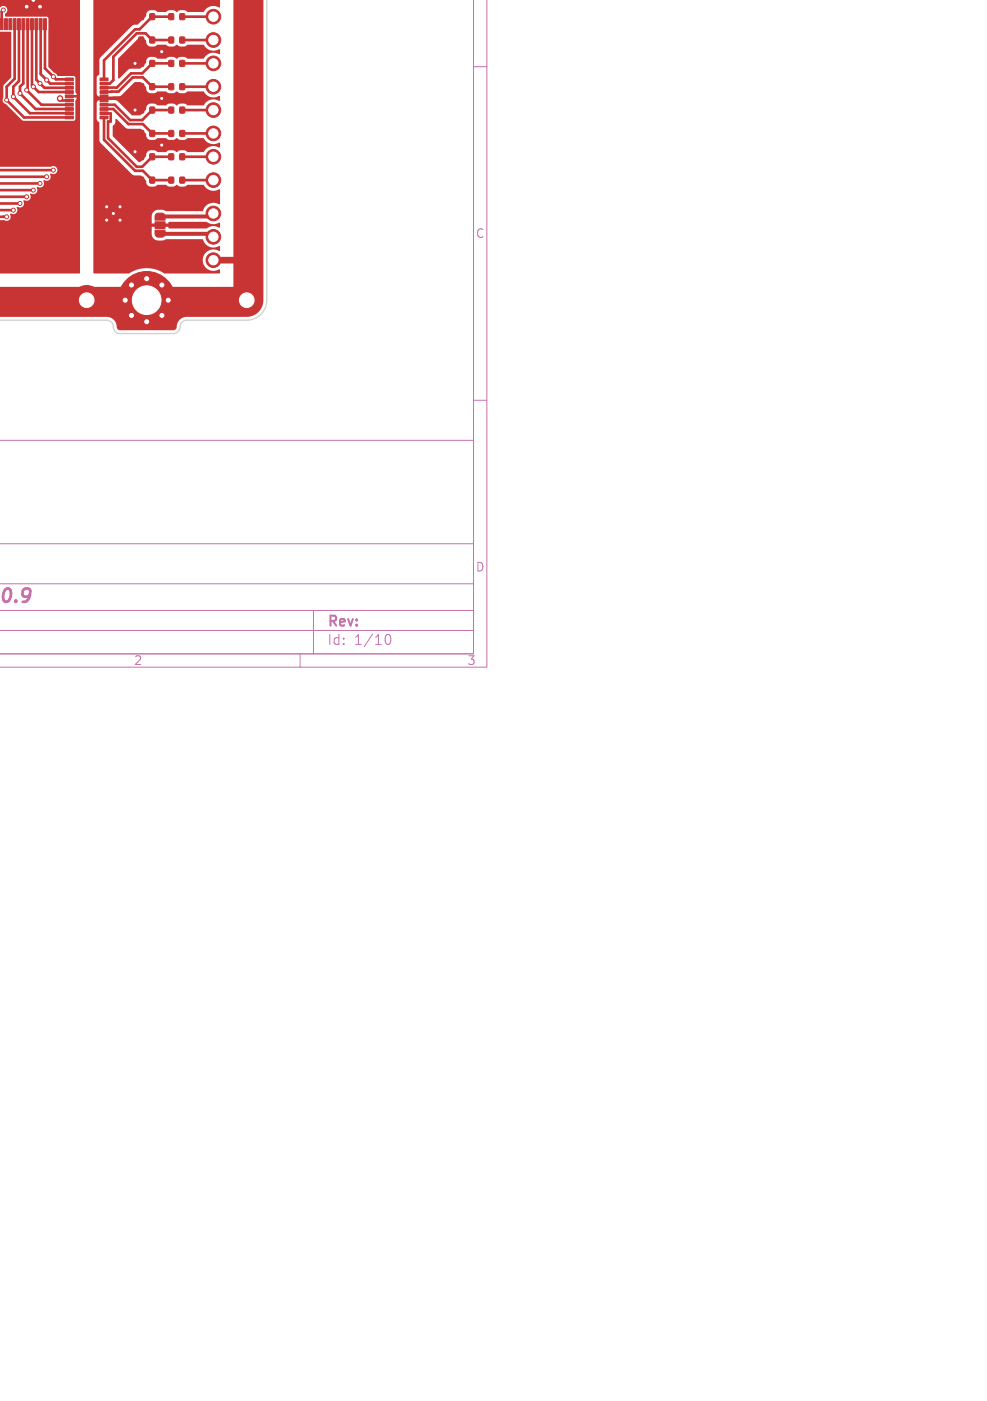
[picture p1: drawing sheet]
<svg xmlns="http://www.w3.org/2000/svg" width="148mm" height="210mm" viewBox="0 0 148 210" stroke-linecap="round" stroke-linejoin="round" font-family="sans-serif">
<defs><g id="words">
<text font-size="2.8" fill="#c872ab" x="0" y="90.9">.0.9</text>
<g font-size="2.1" fill="#c872ab">
<text x="49" y="94.3">Rev:</text>
<text x="49" y="96.9">Id:</text>
<text x="53.1" y="96.9">1/10</text>
</g>
<g font-size="1.8" fill="#c872ab">
<text x="71.3" y="35.9">C</text>
<text x="71.3" y="85.9">D</text>
<text x="20" y="99.9">2</text>
<text x="70" y="99.9">3</text>
</g>
</g></defs>
<path d="M71 0v98h-71h71v-32h-71M73 0v100h-73M71 10h2M71 60h2M0 94.5h71M0 91.5h71M0 87.5h71M0 81.5h71M45 98v2M47 91.5v6.5M57.7 95.7a.55 .55 0 0 1 .4-.6h.1a.94 .94 0 0 1 0 1.5h-.1a.55 .55 0 0 1-.4-.6" fill="none" stroke="#c872ab" stroke-width=".15"/>
<g fill="#c83434" stroke="#c83434" stroke-width=".15">
<path d="M25.3 23.1h.7v.8h-.7z"/>
<path d="M27 23.1h.7v.8h-.7z"/>
<path d="M20.8 5.6h.7v.8h-.7z"/>
<path d="M22.5 5.6h.7v.8h-.7z"/>
<path d="M25.3 12.6h.7v.8h-.7z"/>
<path d="M27 12.6h.7v.8h-.7z"/>
<path d="M20.8 26.6h.7v.8h-.7z"/>
<path d="M22.5 26.6h.7v.8h-.7z"/>
<path d="M20.8 23.1h.7v.8h-.7z"/>
<path d="M22.5 23.1h.7v.8h-.7z"/>
<path d="M20.8 12.6h.7v.8h-.7z"/>
<path d="M22.5 12.6h.7v.8h-.7z"/>
<path d="M0 2.8h.5v1.7h-.5z"/>
<path d="M.7 2.8h.4v1.7h-.4z"/>
<path d="M1.3 2.8h.5v1.7h-.5z"/>
<path d="M2 2.8h.4v1.7h-.4z"/>
<path d="M2.6 2.8h.5v1.7h-.5z"/>
<path d="M3.3 2.8h.4v1.7h-.4z"/>
<path d="M3.9 2.8h.5v1.7h-.5z"/>
<path d="M4.6 2.8h.4v1.7h-.4z"/>
<path d="M5.2 2.8h.5v1.7h-.5z"/>
<path d="M5.9 2.8h.4v1.7h-.4z"/>
<path d="M6.5 2.8h.5v1.7h-.5z"/>
<path d="M25.3 5.6h.7v.8h-.7z"/>
<path d="M27 5.6h.7v.8h-.7z"/>
<path d="M20.8 2.1h.7v.8h-.7z"/>
<path d="M22.5 2.1h.7v.8h-.7z"/>
<path d="M25.3 26.6h.7v.8h-.7z"/>
<path d="M27 26.6h.7v.8h-.7z"/>
<path d="M25.3 19.6h.7v.8h-.7z"/>
<path d="M27 19.6h.7v.8h-.7z"/>
<path d="M20.8 19.6h.7v.8h-.7z"/>
<path d="M22.5 19.6h.7v.8h-.7z"/>
<path d="M15 17.4h1.2v.4h-1.2z"/>
<path d="M15 16.8h1.2v.4h-1.2z"/>
<path d="M15 16.1h1.2v.4h-1.2z"/>
<path d="M15 15.5h1.2v.4h-1.2z"/>
<path d="M15 14.9h1.2v.4h-1.2z"/>
<path d="M15 14.2h1.2v.4h-1.2z"/>
<path d="M15 13.6h1.2v.4h-1.2z"/>
<path d="M15 13h1.2v.4h-1.2z"/>
<path d="M15 12.3h1.2v.4h-1.2z"/>
<path d="M15 11.7h1.2v.4h-1.2z"/>
<path d="M9.8 11.7h1.2v.4h-1.2z"/>
<path d="M9.8 12.3h1.2v.4h-1.2z"/>
<path d="M9.8 13h1.2v.4h-1.2z"/>
<path d="M9.8 13.6h1.2v.4h-1.2z"/>
<path d="M9.8 14.2h1.2v.4h-1.2z"/>
<path d="M9.8 14.9h1.2v.4h-1.2z"/>
<path d="M9.8 15.5h1.2v.4h-1.2z"/>
<path d="M9.8 16.1h1.2v.4h-1.2z"/>
<path d="M9.8 16.8h1.2v.4h-1.2z"/>
<path d="M9.8 17.4h1.2v.4h-1.2z"/>
<path d="M23.2 34.5h1.6l-.1 .7-.4 .3h-.7l-.3-.3z"/>
<path d="M23.2 33.3h1.6v1h-1.6z"/>
<path d="M23.4 32.1l.3-.1 .9 .1 .1 .3 .1 .6h-1.6z"/>
<path d="M20.8 9.1h.7v.8h-.7z"/>
<path d="M22.5 9.1h.7v.8h-.7z"/>
<path d="M25.3 9.1h.7v.8h-.7z"/>
<path d="M27 9.1h.7v.8h-.7z"/>
<path d="M25.3 2.1h.7v.8h-.7z"/>
<path d="M27 2.1h.7v.8h-.7z"/>
<path d="M20.8 16.1h.7v.8h-.7z"/>
<path d="M22.5 16.1h.7v.8h-.7z"/>
<path d="M25.3 16.1h.7v.8h-.7z"/>
<path d="M27 16.1h.7v.8h-.7z"/>
<path d="M4.6 0h.8a.4 .4 0 0 1-.4 .4 .4 .4 0 0 1-.4-.4z"/>
<circle cx="13" cy="45" r="2.2"/>
<circle cx="37" cy="45" r="2.2"/>
<circle cx="32" cy="39" r="1.1"/>
<circle cx="32" cy="35.5" r="1.1"/>
<circle cx="32" cy="32" r="1.1"/>
<circle cx="32" cy="27" r="1.1"/>
<circle cx="32" cy="23.5" r="1.1"/>
<circle cx="32" cy="20" r="1.1"/>
<circle cx="32" cy="16.5" r="1.1"/>
<circle cx="32" cy="13" r="1.1"/>
<circle cx="32" cy="9.5" r="1.1"/>
<circle cx="32" cy="6" r="1.1"/>
<circle cx="32" cy="2.5" r="1.1"/>
<circle cx="18.8" cy="45" r=".45"/>
<circle cx="19.7" cy="42.7" r=".45"/>
<circle cx="19.7" cy="47.3" r=".45"/>
<circle cx="22" cy="41.8" r=".45"/>
<circle cx="22" cy="45" r="4.3"/>
<circle cx="22" cy="48.2" r=".45"/>
<circle cx="24.3" cy="42.7" r=".45"/>
<circle cx="24.3" cy="47.3" r=".45"/>
<circle cx="25.2" cy="45" r=".45"/>
<circle cx="4" cy="1" r=".4"/>
<circle cx="6" cy="1" r=".4"/>
<circle cx="5" cy="13" r=".3"/>
<circle cx="5" cy="28.5" r=".3"/>
<circle cx="2" cy="31.5" r=".3"/>
<circle cx="2" cy="14.5" r=".3"/>
<circle cx="4" cy="29.5" r=".3"/>
<circle cx="4" cy="13.5" r=".3"/>
<circle cx="6" cy="12.5" r=".3"/>
<circle cx="6" cy="27.5" r=".3"/>
<circle cx="3" cy="14" r=".3"/>
<circle cx="3" cy="30.5" r=".3"/>
<circle cx="1" cy="15" r=".3"/>
<circle cx="1" cy="32.5" r=".3"/>
<circle cx="7" cy="12" r=".3"/>
<circle cx="7" cy="26.5" r=".3"/>
<circle cx="8" cy="25.5" r=".3"/>
<circle cx="8" cy="11.5" r=".3"/>
<circle cx="9" cy="14.8" r=".4"/>
<circle cx="20.3" cy="9.5" r=".3"/>
<circle cx="20.2" cy="16.5" r=".3"/>
<circle cx="18" cy="31" r=".3"/>
<circle cx="17" cy="32" r=".3"/>
<circle cx="24.2" cy="21.8" r=".3"/>
<circle cx="16" cy="33" r=".3"/>
<circle cx="18" cy="33" r=".3"/>
<circle cx="24.2" cy="14.8" r=".3"/>
<circle cx="24.2" cy="7.8" r=".3"/>
<circle cx="16" cy="31" r=".3"/>
<circle cx="20.2" cy="22.8" r=".3"/>
<circle cx=".5" cy="1.5" r=".3"/>
</g>
<g fill="none" stroke="#c83434" stroke-width=".4">
<path d="M.3 3.6h-.1M.5 1.5l-.2 .3v1.8M2.2 3.6v8.2l-1.2 1.2v2l2.6 2.6h6.8M2.8 3.6v8.6l-.8 .8v1.5l2.5 2.5h5.9M3.5 3.6v8.9l-.5 .5v1l2.3 2.3h5.1M4.1 3.6v9.8l-.1 .1 2.2 2.2h4.2M4.8 3.6v9.2l1 1h4.6M5.4 3.6v8.3l1.3 1.3h3.7M6.1 3.6v7.5l1.4 1.4h2.9M6.7 3.6v6.6l1.7 1.7h2M9 14.8l-.2 .1 .1 .2h1.5M15.6 15.7h1.6l2.3 2.3h1.8l1.5-1.5h2.9"/>
<path d="M15.6 16.3h1.4l2.3 2.3h2.1l1.4 1.4h2.9M15.6 17h1v1.2h-.4v2.5l4.3 4.3h.8l1.5-1.5h2.9M15.6 17.6v3.3l4.7 4.7h1.1l1.4 1.4h2.9M25.7 9.5h-2.9l-1.5 1.5h-1.6l-2.2 2.1-1.9 .1M25.7 13h-2.9l-1.4-1.4h-1.5l-2.1 2.1-2.2 .1M25.7 2.5h-2.9l-1.9 1.9h-.6l-4.7 4.7v2.8M25.7 6h-2.9l-1-1h-1.3l-3.5 3.5v3.5l-.5 .5h-.9M27.3 9.5h4.7M27.3 13h4.7M27.3 2.5h4.7M27.3 6h4.7M27.3 16.5h4.7"/>
<path d="M-.1 27.5h6.1M-.1 25.5h8.1M-.1 31.5h2.1M0 32.5h1M0 28.5h5M0 29.5h4M0 30.5h3M0 26.5h7M27.3 20h4.7M27.3 23.5h4.7M27.3 27h4.7"/>
</g>
<path d="M32 39h5M25.2 42.8l-3.2 3.2" fill="none" stroke="#c83434" stroke-width="1"/>
<path d="M24 35.1h7.5l.5 .4M32 32l-.5 .5h-7.5" fill="none" stroke="#c83434" stroke-width=".6"/>
<g fill="#c83434">
<path d="M-.1 -.1v37.7v-4.6h.5a.87 .87 0 0 0 1.2-.3l-.1-.6 .1-.1a.69 .69 0 0 0 .8-.1 .69 .69 0 0 0 .1-.9h.1a.67 .67 0 0 0 .7 0 .67 .67 0 0 0 .2-.8l.1-.2a.69 .69 0 0 0 .8-.1 .69 .69 0 0 0 .1-.9h.1a.67 .67 0 0 0 .7 0 .67 .67 0 0 0 .2-.8l.1-.2a.69 .69 0 0 0 .8-.1 .69 .69 0 0 0 .1-.9h.1a.67 .67 0 0 0 .7 0 .67 .67 0 0 0 .2-.8l.1-.2a.62 .62 0 0 0 1-.4 .62 .62 0 0 0-1-.6h-7.7v-.2v10.9v-35.8v33.9v-31.5v2.5h1.7l.1 .1v6.6l-1.2 1.3v1.8a.64 .64 0 0 0 .4 1l2.4 2.4 .2 .1h7.5l.3-.2v-2.8l.2-.5h-1l-.1-.2 .1-.1 1-.1-.2-.4v-2.3l-.3-.1h-2.4l-1.4-1.4v-7.4l-.2-.1h-6.1l-.1-.1v-.3a.66 .66 0 0 0 .2-1 .66 .66 0 0 0-1.1 0v-.1v.6v-.3l.6-1.4h.3h-.9h12.1l-.1 41.1h-12z"/>
<path d="M-.1 -.1h39.6v45.1a2.5 2.5 0 0 1-2.5 2.5h-9.1a1.68 1.68 0 0 0-1.5 1.7l-.4 .3h-8a.52 .52 0 0 1-.5-.6 1.5 1.5 0 0 0-1.4-1.4h-16.2v2v-14.5v8h35.1v-43.1z"/>
<path d="M14 -.1h19h-18.5h18.5h-18.5h18.5v1.1l-.1 .1a1.71 1.71 0 0 0-2.4 .7h-2.4l-.5-.3h-.6l-.5 .3-.6-.3h-.6l-.4 .3h-1.3l-.4-.3h-.7a.82 .82 0 0 0-.6 .9l-1.2 1.3-.9 .2-4.8 4.8-.1 2.4-.4 .5v2.5l.1 .3 .4 .1 3-.1 2.2-2.1h1l.7 .8a.71 .71 0 0 0 .7 .9h.6l.4-.3h1.3l.5 .3h.6l.5-.3 .6 .3h.6l.4-.3h2.4a1.85 1.85 0 0 0 2.5 .7v.6l-.1 .1a1.71 1.71 0 0 0-2.4 .7h-2.4l-.5-.3h-.6l-.5 .3-.6-.3h-.6l-.4 .3h-1.3l-.4-.3h-.7a.82 .82 0 0 0-.6 .9l-.9 .9h-1.2l-2.4-2.3h-2.5l-.3 .1-.1 .3v2.5l.4 .5 .1 2.9 4.8 4.8 .4 .2h1l.7 .8a.73 .73 0 0 0 .7 .9h.6l.4-.3h1.3l.5 .3h.6l.5-.3 .6 .3h.6l.4-.3h2.4a1.85 1.85 0 0 0 2.5 .7v2.1l-.1 .1a1.71 1.71 0 0 0-2.5 1h-5.5l-.5-.1-.7-.1a1.01 1.01 0 0 0-1 1l.1 1.1h2.5l.1-.2h5.7a1.82 1.82 0 0 0 1.9 .1v.6l-.1 .1a1.72 1.72 0 0 0-1.9 .1h-5.6l-.1-.2h-2.5l-.1 1.1a1.01 1.01 0 0 0 1 1l.7-.1 .5-.1h5.5a1.74 1.74 0 0 0 2.6 1v.6l-.1 .1a1.62 1.62 0 0 0-2.5 1.4 1.62 1.62 0 0 0 2.5 1.4h.1v.5l-.1 .1h-8.2a4.9 4.9 0 0 0-5.4 0h-5.2l-.1-.1z"/>
<path d="M17.3 17.9l.2-.1 1.4 1.4 2.3 .1 .7 .8a.73 .73 0 0 0 .7 .9h.6l.4-.3h1.3l.5 .3h.6l.5-.3 .6 .3h.6l.4-.3h2.4a1.85 1.85 0 0 0 2.5 .7l-.1 .7a1.79 1.79 0 0 0-2.4 .7h-2.4l-.5-.3h-.6l-.5 .3-.6-.3h-.6l-.4 .3h-1.3l-.4-.3h-.6a.79 .79 0 0 0-.7 .9l-.8 .9h-.3l-3.9-3.9v-1.5l.4-.5z"/>
<path d="M17.7 8.8l3.1-3.1h.8l.3 .4a.73 .73 0 0 0 .7 .9h.6l.4-.3h1.3l.5 .3h.6l.5-.3 .6 .3h.6l.4-.3h2.4a1.85 1.85 0 0 0 2.5 .7l-.1 .7a1.79 1.79 0 0 0-2.4 .7h-2.4l-.5-.3h-.6l-.5 .3-.6-.3h-.6l-.4 .3h-1.3l-.4-.3h-.6a.79 .79 0 0 0-.7 .9l-.9 .9-1.7 .1-1.5 1.4-.1-.1z"/>
</g>
<path d="M40 0v45a3 3 0 0 1-3 3h-9a1.16 1.16 0 0 0-1.1 1.3l-.3 .5-.5 .2h-8.1a1.16 1.16 0 0 1-1.1-1.3l-.3-.5-.6-.2h-16.1" fill="none" stroke="#d0d2cd" stroke-width=".2"/>
<g fill="#fff" stroke="#fff" stroke-width=".15">
<path d="M4.8 0h.4l-.2 .2z"/>
<circle cx="4" cy="1" r=".2"/>
<circle cx="6" cy="1" r=".2"/>
<circle cx="5" cy="13" r=".15"/>
<circle cx="5" cy="28.5" r=".15"/>
<circle cx="2" cy="31.5" r=".15"/>
<circle cx="2" cy="14.5" r=".15"/>
<circle cx="4" cy="29.5" r=".15"/>
<circle cx="4" cy="13.5" r=".15"/>
<circle cx="6" cy="12.5" r=".15"/>
<circle cx="6" cy="27.5" r=".15"/>
<circle cx="3" cy="14" r=".15"/>
<circle cx="3" cy="30.5" r=".15"/>
<circle cx="1" cy="15" r=".15"/>
<circle cx="1" cy="32.5" r=".15"/>
<circle cx="7" cy="12" r=".15"/>
<circle cx="7" cy="26.5" r=".15"/>
<circle cx="8" cy="25.5" r=".15"/>
<circle cx="8" cy="11.5" r=".15"/>
<circle cx="9" cy="14.7" r=".2"/>
<circle cx="20.2" cy="9.5" r=".15"/>
<circle cx="20.2" cy="16.5" r=".15"/>
<circle cx="18" cy="31" r=".15"/>
<circle cx="17" cy="32" r=".15"/>
<circle cx="24.3" cy="21.7" r=".15"/>
<circle cx="16" cy="33" r=".15"/>
<circle cx="18" cy="33" r=".15"/>
<circle cx="24.3" cy="14.7" r=".15"/>
<circle cx="24.3" cy="7.7" r=".15"/>
<circle cx="16" cy="31" r=".15"/>
<circle cx="20.3" cy="22.7" r=".15"/>
<circle cx=".5" cy="1.5" r=".15"/>
<circle cx="13" cy="45" r="1.1"/>
<circle cx="37" cy="45" r="1.1"/>
<circle cx="32" cy="39" r=".7"/>
<circle cx="32" cy="35.5" r=".7"/>
<circle cx="32" cy="32" r=".7"/>
<circle cx="32" cy="27" r=".7"/>
<circle cx="32" cy="23.5" r=".7"/>
<circle cx="32" cy="20" r=".7"/>
<circle cx="32" cy="16.5" r=".7"/>
<circle cx="32" cy="13" r=".7"/>
<circle cx="32" cy="9.5" r=".7"/>
<circle cx="32" cy="6" r=".7"/>
<circle cx="32" cy="2.5" r=".7"/>
<circle cx="18.8" cy="45" r=".3"/>
<circle cx="19.7" cy="42.7" r=".3"/>
<circle cx="19.7" cy="47.3" r=".3"/>
<circle cx="22" cy="41.8" r=".3"/>
<circle cx="22" cy="45" r="2.15"/>
<circle cx="22" cy="48.2" r=".3"/>
<circle cx="24.3" cy="42.7" r=".3"/>
<circle cx="24.3" cy="47.3" r=".3"/>
<circle cx="25.2" cy="45" r=".3"/>
</g>
<use href="#words"/>
</svg>
